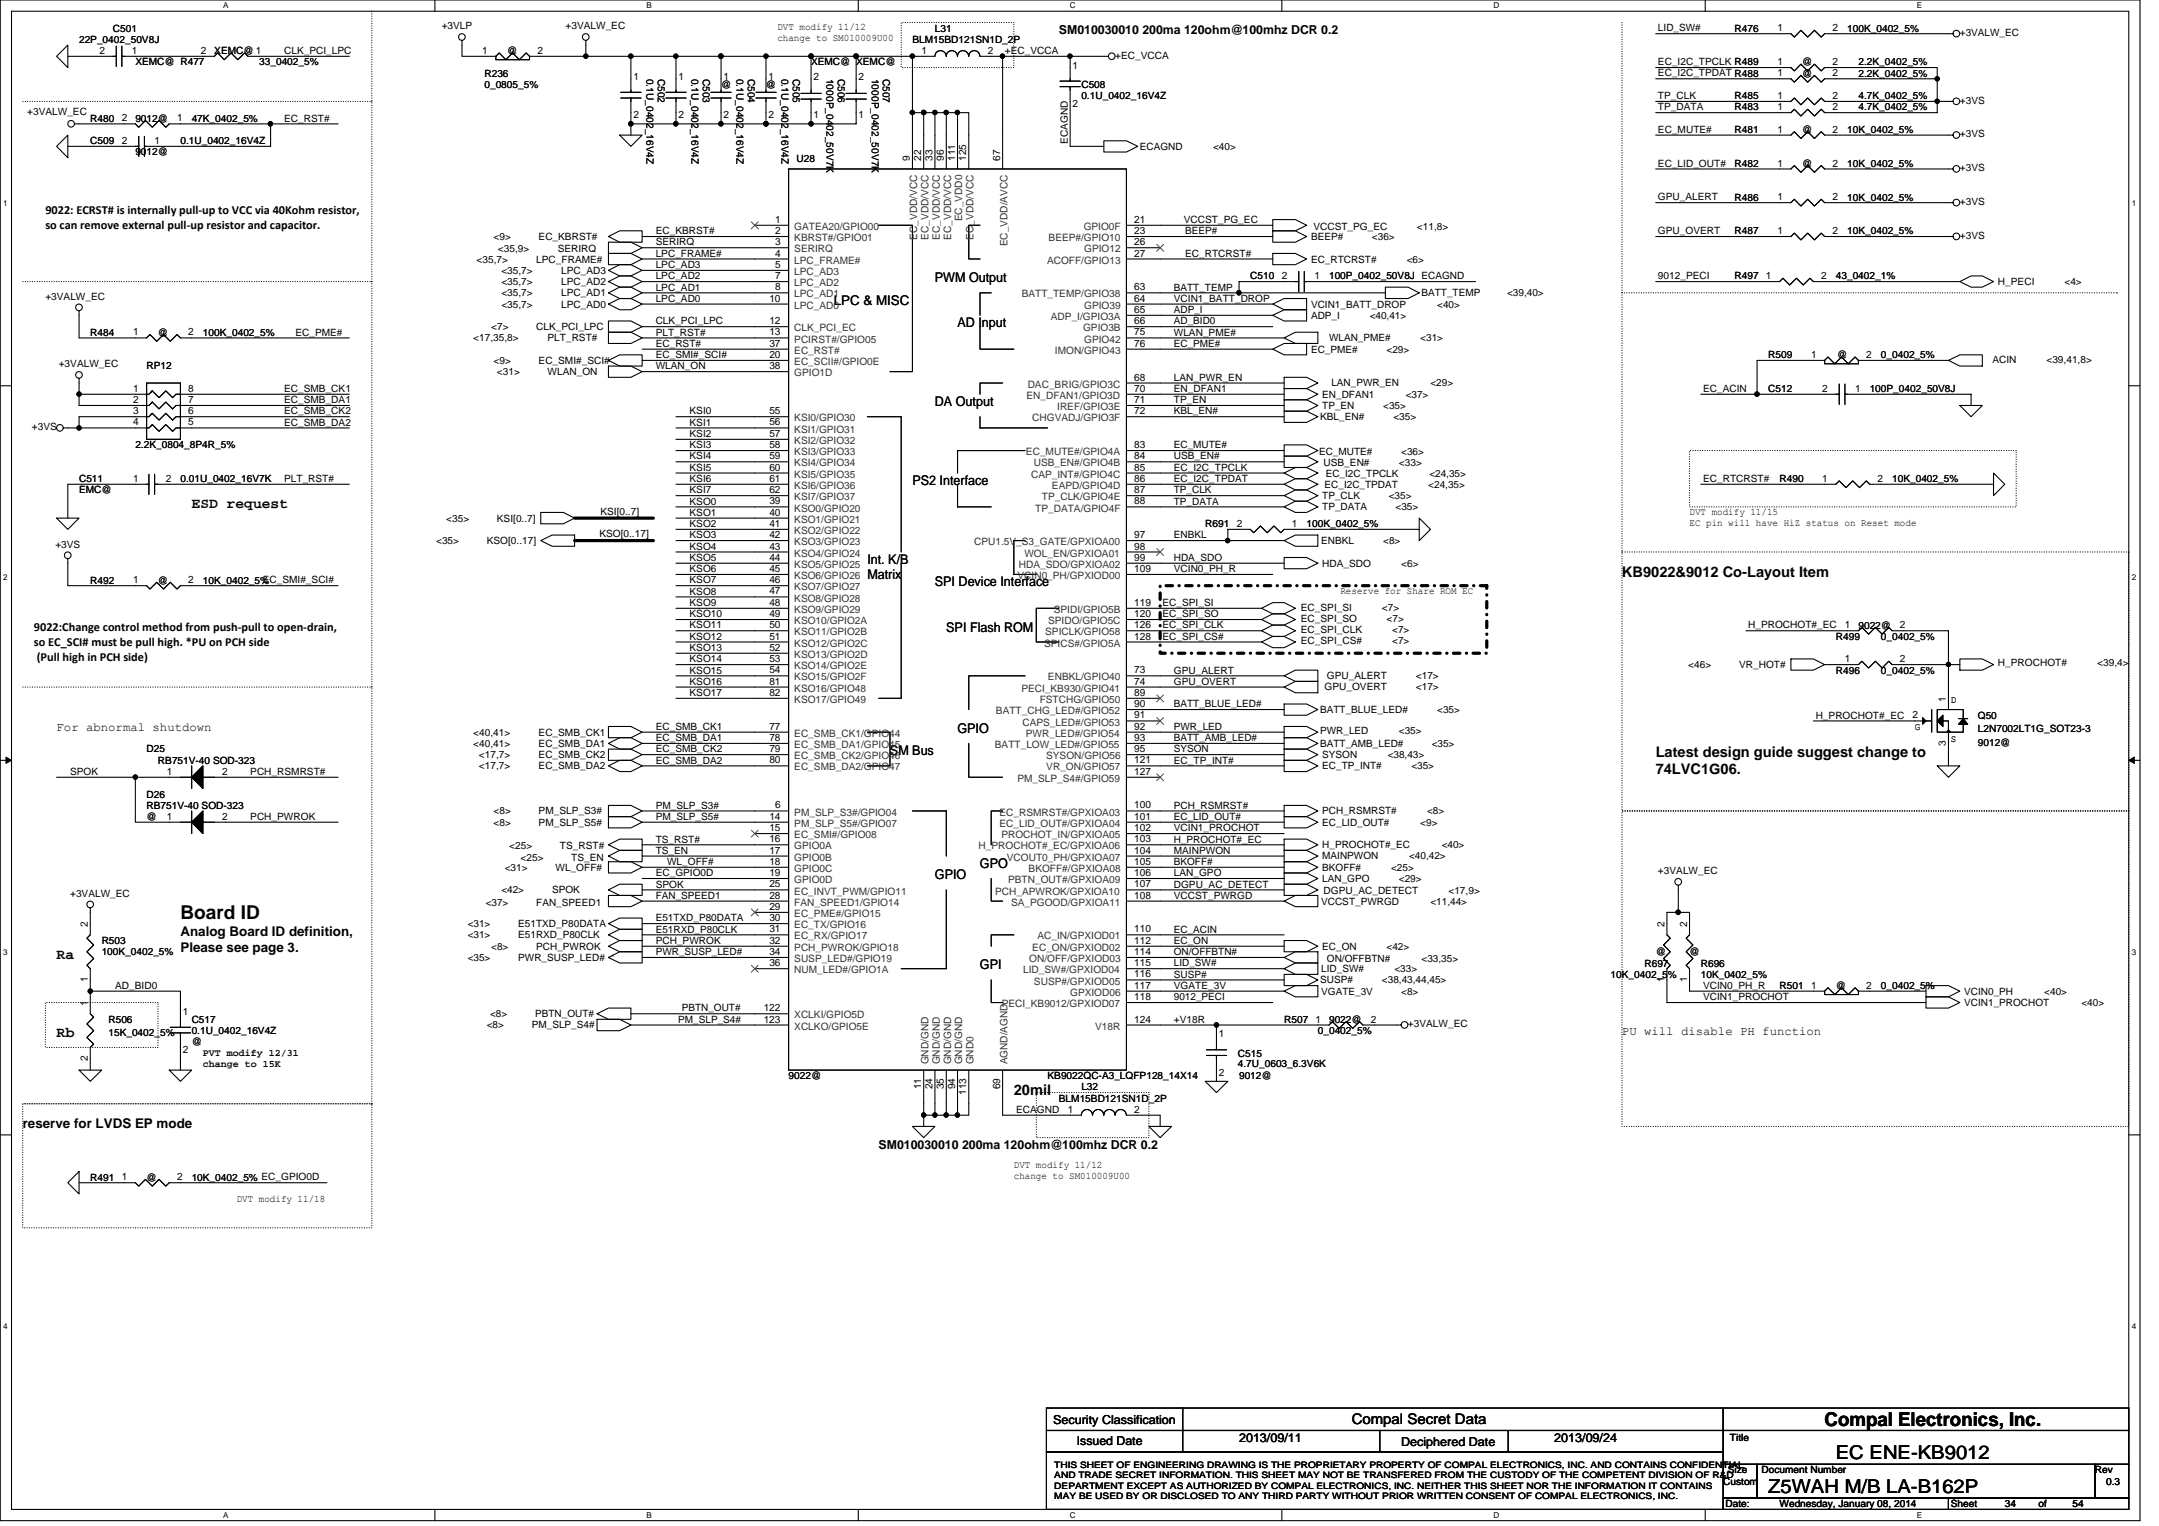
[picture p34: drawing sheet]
<svg xmlns="http://www.w3.org/2000/svg" width="297mm" height="210mm" viewBox="0 0 297 210" stroke-linecap="round" stroke-linejoin="round" font-family="sans-serif">
<defs><g id="words">
<g font-size="2.6">
<text x="24.8" y="126.4">Board ID</text>
<text x="251" y="196.1">Compal Electronics, Inc.</text>
<text x="252.6" y="200.7">EC ENE-KB9012</text>
<text x="243.3" y="205.3">Z5WAH M/B LA-B162P</text>
</g>
<g font-size="2">
<text x="26.4" y="69.9">ESD request</text>
<text x="223.2" y="79.3">KB9022&amp;9012 Co-Layout Item</text>
<text x="227.8" y="104.1">Latest design guide suggest change to</text>
<text x="227.8" y="106.5">74LVC1G06.</text>
<text x="7.8" y="131.8">Ra</text>
<text x="7.8" y="142.7">Rb</text>
<text x="139.5" y="150.6">20mil</text>
<text x="186" y="195.9">Compal Secret Data</text>
</g>
<g font-size="1.8">
<text x="114.7" y="41.9">LPC &amp; MISC</text>
<text x="128.6" y="38.8">PWM Output</text>
<text x="131.7" y="45">AD Input</text>
<text x="128.6" y="55.9">DA Output</text>
<text x="125.5" y="66.7">PS2 Interface</text>
<text x="119.3" y="77.6">Int. K/B</text>
<text x="119.3" y="79.7">Matrix</text>
<text x="128.6" y="80.7">SPI Device Interface</text>
<text x="130.2" y="86.9">SPI Flash ROM</text>
<text x="131.7" y="100.8">GPIO</text>
<text x="122.4" y="103.9">SM Bus</text>
<text x="134.8" y="119.4">GPO</text>
<text x="128.6" y="120.9">GPIO</text>
<text x="24.8" y="128.8">Analog Board ID definition,</text>
<text x="24.8" y="130.9">Please see page 3.</text>
<text x="134.8" y="133.4">GPI</text>
<text x="3.1" y="155.1">reserve for LVDS EP mode</text>
</g>
<g font-size="1.7">
<text x="145.7" y="4.7">SM010030010 200ma 120ohm@100mhz DCR 0.2</text>
<text x="6.2" y="29.5">9022: ECRST# is internally pull‐up to VCC via 40Kohm resistor,</text>
<text x="6.2" y="31.5">so can remove external pull‐up resistor and capacitor.</text>
<text x="4.7" y="86.8">9022:Change control method from push‐pull to open‐drain,</text>
<text x="4.7" y="88.9">so EC_SCI# must be pull high. *PU on PCH side</text>
<text x="5.1" y="90.9">(Pull high in PCH side)</text>
<text x="7.8" y="100.5">For abnormal shutdown</text>
<text x="223.2" y="142.3">PU will disable PH function</text>
<text x="120.9" y="158.1">SM010030010 200ma 120ohm@100mhz DCR 0.2</text>
<text x="144.9" y="195.8">Security Classification</text>
<text x="148.2" y="198.8">Issued Date</text>
<text x="170.5" y="198.3">2013/09/11</text>
<text x="192.8" y="198.9">Deciphered Date</text>
<text x="213.8" y="198.3">2013/09/24</text>
</g>
<g font-size="1.4">
<text x="10.9" y="5.9">22P_0402_50V8J</text>
<text x="15.5" y="4.3">C501</text>
<text x="60.8" y="4">+3VLP</text>
<text x="77.8" y="4">+3VALW_EC</text>
<text x="107" y="4.2">DVT modify 11/12</text>
<text x="107" y="5.7">change to SM010009U00</text>
<text x="125.5" y="5.9">BLM15BD121SN1D_2P</text>
<text x="128.6" y="4.3">L31</text>
<text x="228.1" y="4.3">LID_SW#</text>
<text x="238.7" y="4.3">R476</text>
<text x="244.5" y="4.3">1</text>
<text x="252.1" y="4.3">2</text>
<text x="254.1" y="4.3">100K_0402_5%</text>
<text x="269.6" y="5">+3VALW_EC</text>
<text x="13.7" y="7.4">2</text>
<text x="18.2" y="7.4">1</text>
<text x="18.6" y="9">XEMC@ R477</text>
<text x="27.6" y="7.4">2</text>
<text x="29.5" y="7.5">XEMC@ 1</text>
<text x="35.7" y="9">33_0402_5%</text>
<text x="39.1" y="7.4">CLK_PCI_LPC</text>
<text x="66.4" y="7.4">1</text>
<text x="66.7" y="10.5">R236</text>
<text x="69.8" y="7.5">@</text>
<text x="73.9" y="7.4">2</text>
<text x="87.1" y="11">1</text>
<text x="88.9" y="10.8" transform="rotate(90 88.9 10.8)">0.1U_0402_16V4Z</text>
<text x="90.5" y="10.8" transform="rotate(90 90.5 10.8)">C502</text>
<text x="93.3" y="11">1</text>
<text x="95.1" y="10.8" transform="rotate(90 95.1 10.8)">0.1U_0402_16V4Z</text>
<text x="96.7" y="10.8" transform="rotate(90 96.7 10.8)">C503</text>
<text x="99.5" y="11">1</text>
<text x="101.3" y="10.8" transform="rotate(90 101.3 10.8)">0.1U_0402_16V4Z</text>
<text x="102.9" y="10.8" transform="rotate(90 102.9 10.8)">C504</text>
<text x="105.7" y="11">1</text>
<text x="107.5" y="10.8" transform="rotate(90 107.5 10.8)">0.1U_0402_16V4Z</text>
<text x="109.1" y="10.8" transform="rotate(90 109.1 10.8)">C505</text>
<text x="111.6" y="9">XEMC@ XEMC@</text>
<text x="111.9" y="11">2</text>
<text x="113.7" y="10.8" transform="rotate(90 113.7 10.8)">1000P_0402_50V7K</text>
<text x="115.3" y="10.8" transform="rotate(90 115.3 10.8)">C506</text>
<text x="118.1" y="11">2</text>
<text x="119.9" y="10.8" transform="rotate(90 119.9 10.8)">1000P_0402_50V7K</text>
<text x="121.5" y="10.8" transform="rotate(90 121.5 10.8)">C507</text>
<text x="126.8" y="7.4">1</text>
<text x="135.9" y="7.4">2</text>
<text x="138.3" y="7.4">+EC_VCCA</text>
<text x="147.6" y="9.5">1</text>
<text x="153.4" y="8.1">+EC_VCCA</text>
<text x="228.1" y="9">EC_I2C_TPCLK R489</text>
<text x="228.1" y="10.5">EC_I2C_TPDAT R488</text>
<text x="244.5" y="9">1</text>
<text x="244.5" y="10.5">1</text>
<text x="247.9" y="9">@</text>
<text x="247.9" y="10.5">@</text>
<text x="252.1" y="9">2</text>
<text x="252.1" y="10.5">2</text>
<text x="255.7" y="9">2.2K_0402_5%</text>
<text x="255.7" y="10.5">2.2K_0402_5%</text>
<text x="3.7" y="15.8">+3VALW_EC</text>
<text x="12.4" y="16.7">R480</text>
<text x="16.8" y="16.7">2</text>
<text x="18.6" y="16.7">9012@</text>
<text x="24.4" y="16.7">1</text>
<text x="26.4" y="16.7">47K_0402_5%</text>
<text x="39.1" y="16.7">EC_RST#</text>
<text x="66.7" y="12.1">0_0805_5%</text>
<text x="87.1" y="16.3">2</text>
<text x="93.3" y="16.3">2</text>
<text x="99.2" y="12.1">@</text>
<text x="99.5" y="16.3">2</text>
<text x="105.4" y="12.1">@</text>
<text x="105.7" y="16.3">2</text>
<text x="111.9" y="16.3">1</text>
<text x="118.1" y="16.3">1</text>
<text x="147.6" y="14.7">2</text>
<text x="148.8" y="12.1">C508</text>
<text x="148.8" y="13.6">0.1U_0402_16V4Z</text>
<text x="228.1" y="15.2">TP_DATA</text>
<text x="228.1" y="13.6">TP_CLK</text>
<text x="238.7" y="15.2">R483</text>
<text x="238.7" y="13.6">R485</text>
<text x="244.5" y="15.2">1</text>
<text x="244.5" y="13.6">1</text>
<text x="252.1" y="15.2">2</text>
<text x="252.1" y="13.6">2</text>
<text x="255.7" y="15.2">4.7K_0402_5%</text>
<text x="255.7" y="13.6">4.7K_0402_5%</text>
<text x="269.6" y="14.3">+3VS</text>
<text x="12.4" y="19.8">C509</text>
<text x="16.8" y="19.8">2</text>
<text x="18.6" y="21.4">9012@</text>
<text x="21.2" y="19.8">1</text>
<text x="24.8" y="19.8">0.1U_0402_16V4Z</text>
<text x="109.6" y="22.3">U28</text>
<text x="125.2" y="22.2" transform="rotate(-90 125.2 22.2)">9</text>
<text x="126.7" y="22.2" transform="rotate(-90 126.7 22.2)">22</text>
<text x="128.3" y="22.2" transform="rotate(-90 128.3 22.2)">33</text>
<text x="129.9" y="22.2" transform="rotate(-90 129.9 22.2)">96</text>
<text x="131.4" y="22.2" transform="rotate(-90 131.4 22.2)">111</text>
<text x="132.9" y="22.2" transform="rotate(-90 132.9 22.2)">125</text>
<text x="137.6" y="22.2" transform="rotate(-90 137.6 22.2)">67</text>
<text x="146.9" y="19.8" transform="rotate(-90 146.9 19.8)">ECAGND</text>
<text x="156.8" y="20.6">ECAGND</text>
<text x="166.9" y="20.6">&lt;40&gt;</text>
<text x="228.1" y="18.3">EC_MUTE#</text>
<text x="228.1" y="22.9">EC_LID_OUT#</text>
<text x="238.7" y="22.9">R482</text>
<text x="238.7" y="18.3">R481</text>
<text x="244.5" y="22.9">1</text>
<text x="244.5" y="18.2">1</text>
<text x="247.9" y="22.9">@</text>
<text x="247.9" y="18.3">@</text>
<text x="252.1" y="22.9">2</text>
<text x="252.1" y="18.2">2</text>
<text x="254.1" y="22.9">10K_0402_5%</text>
<text x="254.1" y="18.3">10K_0402_5%</text>
<text x="269.6" y="18.9">+3VS</text>
<text x="269.6" y="23.6">+3VS</text>
<text x="228.1" y="27.6">GPU_ALERT</text>
<text x="238.7" y="27.6">R486</text>
<text x="244.5" y="27.5">1</text>
<text x="252.1" y="27.5">2</text>
<text x="254.1" y="27.6">10K_0402_5%</text>
<text x="269.6" y="28.2">+3VS</text>
<text x="67.9" y="33">&lt;9&gt;</text>
<text x="68.5" y="34.7">&lt;35,9&gt;</text>
<text x="74.1" y="33">EC_KBRST#</text>
<text x="76.7" y="34.7">SERIRQ</text>
<text x="90.2" y="33.8">SERIRQ</text>
<text x="90.2" y="35.3">LPC_FRAME#</text>
<text x="90.2" y="32.2">EC_KBRST#</text>
<text x="106.6" y="30.6">1</text>
<text x="106.6" y="32.2">2</text>
<text x="106.6" y="33.7">3</text>
<text x="106.6" y="35.3">4</text>
<text x="156.1" y="33.7">26</text>
<text x="156.1" y="30.6">21</text>
<text x="156.1" y="35.3">27</text>
<text x="156.1" y="32.2">23</text>
<text x="162.9" y="30.7">VCCST_PG_EC</text>
<text x="163" y="32.2">BEEP#</text>
<text x="163" y="35.3">EC_RTCRST#</text>
<text x="180.4" y="33">BEEP#</text>
<text x="180.7" y="31.6">VCCST_PG_EC</text>
<text x="188.8" y="33">&lt;36&gt;</text>
<text x="194.9" y="31.6">&lt;11,8&gt;</text>
<text x="228.1" y="32.2">GPU_OVERT</text>
<text x="238.7" y="32.2">R487</text>
<text x="244.5" y="32.2">1</text>
<text x="252.1" y="32.2">2</text>
<text x="254.1" y="32.2">10K_0402_5%</text>
<text x="269.6" y="32.9">+3VS</text>
<text x="6.2" y="41.2">+3VALW_EC</text>
<text x="65.6" y="36.1">&lt;35,7&gt;</text>
<text x="69" y="39.2">&lt;35,7&gt;</text>
<text x="69" y="37.7">&lt;35,7&gt;</text>
<text x="69" y="40.7">&lt;35,7&gt;</text>
<text x="73.8" y="36.1">LPC_FRAME#</text>
<text x="77.2" y="39.2">LPC_AD2</text>
<text x="77.2" y="37.7">LPC_AD3</text>
<text x="77.2" y="40.7">LPC_AD1</text>
<text x="90.2" y="40">LPC_AD1</text>
<text x="90.2" y="38.4">LPC_AD2</text>
<text x="90.2" y="36.9">LPC_AD3</text>
<text x="90.2" y="41.5">LPC_AD0</text>
<text x="105.9" y="41.5">10</text>
<text x="106.6" y="36.9">5</text>
<text x="106.6" y="38.4">7</text>
<text x="106.6" y="39.9">8</text>
<text x="156.1" y="39.9">63</text>
<text x="156.1" y="41.5">64</text>
<text x="161.5" y="40">BATT_TEMP</text>
<text x="161.5" y="41.5">VCIN1_BATT_DROP</text>
<text x="172" y="38.4">C510</text>
<text x="176.4" y="38.4">2</text>
<text x="180.4" y="36.1">EC_RTCRST#</text>
<text x="180.8" y="38.4">1</text>
<text x="182.9" y="38.4">100P_0402_50V8J ECAGND</text>
<text x="193.5" y="36.1">&lt;6&gt;</text>
<text x="195.6" y="40.7">BATT_TEMP</text>
<text x="207.3" y="40.7">&lt;39,40&gt;</text>
<text x="228.1" y="38.4">9012_PECI</text>
<text x="238.7" y="38.4">R497</text>
<text x="243" y="38.4">1</text>
<text x="250.6" y="38.4">2</text>
<text x="252.6" y="38.4">43_0402_1%</text>
<text x="274.9" y="39.2">H_PECI</text>
<text x="284" y="39.2">&lt;4&gt;</text>
<text x="12.4" y="46.2">R484</text>
<text x="18.3" y="46.1">1</text>
<text x="21.7" y="46.2">@</text>
<text x="25.9" y="46.1">2</text>
<text x="27.9" y="46.2">100K_0402_5%</text>
<text x="40.6" y="46.2">EC_PME#</text>
<text x="65.1" y="46.9">&lt;17,35,8&gt;</text>
<text x="67.6" y="45.4">&lt;7&gt;</text>
<text x="69" y="42.3">&lt;35,7&gt;</text>
<text x="73.8" y="45.4">CLK_PCI_LPC</text>
<text x="75.3" y="46.9">PLT_RST#</text>
<text x="77.2" y="42.3">LPC_AD0</text>
<text x="90.2" y="44.6">CLK_PCI_LPC</text>
<text x="90.2" y="46.2">PLT_RST#</text>
<text x="90.2" y="47.7">EC_RST#</text>
<text x="105.9" y="44.6">12</text>
<text x="105.9" y="46.1">13</text>
<text x="105.9" y="47.7">37</text>
<text x="156.1" y="46.1">75</text>
<text x="156.1" y="43">65</text>
<text x="156.1" y="44.6">66</text>
<text x="156.1" y="47.7">76</text>
<text x="161.5" y="43.1">ADP_I</text>
<text x="161.5" y="44.6">AD_BID0</text>
<text x="161.5" y="47.7">EC_PME#</text>
<text x="161.5" y="46.2">WLAN_PME#</text>
<text x="180.4" y="43.9">ADP_I</text>
<text x="180.4" y="42.3">VCIN1_BATT_DROP</text>
<text x="182.9" y="46.9">WLAN_PME#</text>
<text x="188.4" y="43.9">&lt;40,41&gt;</text>
<text x="195.4" y="46.9">&lt;31&gt;</text>
<text x="197.7" y="42.3">&lt;40&gt;</text>
<text x="8.1" y="50.5">+3VALW_EC</text>
<text x="18.3" y="53.9">1</text>
<text x="20.2" y="50.8">RP12</text>
<text x="25.9" y="53.9">8</text>
<text x="39.1" y="53.9">EC_SMB_CK1</text>
<text x="67.9" y="50.1">&lt;9&gt;</text>
<text x="68.4" y="51.6">&lt;31&gt;</text>
<text x="74.1" y="50.1">EC_SMI#_SCI#</text>
<text x="75.3" y="51.6">WLAN_ON</text>
<text x="90.2" y="49.3">EC_SMI#_SCI#</text>
<text x="90.2" y="50.8">WLAN_ON</text>
<text x="105.9" y="49.2">20</text>
<text x="105.9" y="50.8">38</text>
<text x="156.1" y="52.3">68</text>
<text x="156.1" y="53.9">70</text>
<text x="161.5" y="53.9">EN_DFAN1</text>
<text x="161.5" y="52.4">LAN_PWR_EN</text>
<text x="180.4" y="48.5">EC_PME#</text>
<text x="183.2" y="53.1">LAN_PWR_EN</text>
<text x="190.8" y="48.5">&lt;29&gt;</text>
<text x="196.8" y="53.1">&lt;29&gt;</text>
<text x="234.3" y="53.9">EC_ACIN</text>
<text x="243.3" y="49.3">R509</text>
<text x="243.3" y="53.9">C512</text>
<text x="249.2" y="49.2">1</text>
<text x="250.7" y="53.9">2</text>
<text x="252.7" y="49.3">@</text>
<text x="255.2" y="53.9">1</text>
<text x="256.8" y="49.2">2</text>
<text x="257.2" y="53.9">100P_0402_50V8J</text>
<text x="258.8" y="49.3">0_0402_5%</text>
<text x="274.1" y="49.9">ACIN</text>
<text x="281.6" y="49.9">&lt;39,41,8&gt;</text>
<text x="4.4" y="59.2">+3VS</text>
<text x="18.3" y="55.4">2</text>
<text x="18.3" y="57">3</text>
<text x="18.3" y="58.5">4</text>
<text x="25.9" y="55.4">7</text>
<text x="25.9" y="57">6</text>
<text x="25.9" y="58.5">5</text>
<text x="39.1" y="58.5">EC_SMB_DA2</text>
<text x="39.1" y="57">EC_SMB_CK2</text>
<text x="39.1" y="55.5">EC_SMB_DA1</text>
<text x="94.9" y="58.5">KSI1</text>
<text x="94.9" y="57">KSI0</text>
<text x="105.9" y="57">55</text>
<text x="105.9" y="58.5">56</text>
<text x="156.1" y="55.4">71</text>
<text x="156.1" y="57">72</text>
<text x="161.5" y="55.5">TP_EN</text>
<text x="161.5" y="57">KBL_EN#</text>
<text x="181.6" y="57.8">KBL_EN#</text>
<text x="181.9" y="54.7">EN_DFAN1</text>
<text x="181.9" y="56.2">TP_EN</text>
<text x="190.3" y="56.2">&lt;35&gt;</text>
<text x="191.7" y="57.8">&lt;35&gt;</text>
<text x="193.4" y="54.7">&lt;37&gt;</text>
<text x="18.6" y="61.7">2.2K_0804_8P4R_5%</text>
<text x="94.9" y="61.7">KSI3</text>
<text x="94.9" y="63.2">KSI4</text>
<text x="94.9" y="60.1">KSI2</text>
<text x="94.9" y="64.7">KSI5</text>
<text x="105.9" y="60.1">57</text>
<text x="105.9" y="61.6">58</text>
<text x="105.9" y="63.2">59</text>
<text x="105.9" y="64.7">60</text>
<text x="156.1" y="61.6">83</text>
<text x="156.1" y="63.2">84</text>
<text x="156.1" y="64.7">85</text>
<text x="161.5" y="61.7">EC_MUTE#</text>
<text x="161.5" y="63.2">USB_EN#</text>
<text x="161.5" y="64.7">EC_I2C_TPCLK</text>
<text x="181.5" y="62.6">EC_MUTE#</text>
<text x="182.1" y="64.2">USB_EN#</text>
<text x="182.4" y="65.6">EC_I2C_TPCLK</text>
<text x="192.5" y="64.2">&lt;33&gt;</text>
<text x="192.8" y="62.6">&lt;36&gt;</text>
<text x="196.7" y="65.6">&lt;24,35&gt;</text>
<text x="10.9" y="66.3">C511</text>
<text x="10.9" y="67.9">EMC@</text>
<text x="18.3" y="66.3">1</text>
<text x="22.8" y="66.3">2</text>
<text x="24.8" y="66.3">0.01U_0402_16V7K</text>
<text x="39.1" y="66.3">PLT_RST#</text>
<text x="61.4" y="71.7">&lt;35&gt;</text>
<text x="68.4" y="71.7">KSI[0..7]</text>
<text x="82.6" y="70.8">KSI[0..7]</text>
<text x="94.9" y="66.3">KSI6</text>
<text x="94.9" y="67.9">KSI7</text>
<text x="94.9" y="71">KSO1</text>
<text x="94.9" y="69.4">KSO0</text>
<text x="105.9" y="69.4">39</text>
<text x="105.9" y="70.9">40</text>
<text x="105.9" y="66.3">61</text>
<text x="105.9" y="67.8">62</text>
<text x="156.1" y="67.8">87</text>
<text x="156.1" y="69.4">88</text>
<text x="156.1" y="66.3">86</text>
<text x="161.5" y="69.4">TP_DATA</text>
<text x="161.5" y="67.9">TP_CLK</text>
<text x="161.5" y="66.3">EC_I2C_TPDAT</text>
<text x="181.9" y="70.2">TP_DATA</text>
<text x="181.9" y="68.6">TP_CLK</text>
<text x="182.2" y="67.1">EC_I2C_TPDAT</text>
<text x="191.1" y="68.6">&lt;35&gt;</text>
<text x="192" y="70.2">&lt;35&gt;</text>
<text x="196.5" y="67.1">&lt;24,35&gt;</text>
<text x="232.5" y="70.8">DVT modify 11/15</text>
<text x="234.3" y="66.3">EC_RTCRST#</text>
<text x="244.8" y="66.3">R490</text>
<text x="250.7" y="66.3">1</text>
<text x="258.3" y="66.3">2</text>
<text x="260.3" y="66.3">10K_0402_5%</text>
<text x="7.6" y="75.3">+3VS</text>
<text x="60" y="74.8">&lt;35&gt;</text>
<text x="67" y="74.8">KSO[0..17]</text>
<text x="82.5" y="73.9">KSO[0..17]</text>
<text x="94.9" y="75.6">KSO4</text>
<text x="94.9" y="74">KSO3</text>
<text x="94.9" y="72.5">KSO2</text>
<text x="94.9" y="77.2">KSO5</text>
<text x="105.9" y="72.5">41</text>
<text x="105.9" y="74">42</text>
<text x="105.9" y="75.6">43</text>
<text x="105.9" y="77.1">44</text>
<text x="156.1" y="75.6">98</text>
<text x="156.1" y="74">97</text>
<text x="156.1" y="77.1">99</text>
<text x="161.5" y="77.2">HDA_SDO</text>
<text x="161.5" y="74">ENBKL</text>
<text x="165.8" y="72.5">R691</text>
<text x="170.2" y="72.5">2</text>
<text x="177.8" y="72.5">1</text>
<text x="179.8" y="72.5">100K_0402_5%</text>
<text x="181.8" y="74.8">ENBKL</text>
<text x="181.9" y="77.9">HDA_SDO</text>
<text x="190.3" y="74.8">&lt;8&gt;</text>
<text x="192.8" y="77.9">&lt;6&gt;</text>
<text x="232.5" y="72.3">EC pin will have HiZ status on Reset mode</text>
<text x="12.4" y="80.3">R492</text>
<text x="18.3" y="80.2">1</text>
<text x="21.7" y="80.3">@</text>
<text x="25.9" y="80.2">2</text>
<text x="27.9" y="80.3">10K_0402_5%</text>
<text x="36.1" y="80.2">EC_SMI#_SCI#</text>
<text x="94.9" y="81.8">KSO8</text>
<text x="94.9" y="83.4">KSO9</text>
<text x="94.9" y="78.7">KSO6</text>
<text x="94.9" y="80.2">KSO7</text>
<text x="105.9" y="78.7">45</text>
<text x="105.9" y="80.2">46</text>
<text x="105.9" y="81.8">47</text>
<text x="105.9" y="83.3">48</text>
<text x="156.1" y="78.7">109</text>
<text x="156.1" y="83.3">119</text>
<text x="159.9" y="83.4">EC_SPI_SI</text>
<text x="161.5" y="78.7">VCIN0_PH_R</text>
<text x="179" y="84">EC_SPI_SI</text>
<text x="184.4" y="81.7">Reserve for Share ROM EC</text>
<text x="190.1" y="84">&lt;7&gt;</text>
<text x="94.9" y="89.5">KSO13</text>
<text x="94.9" y="88">KSO12</text>
<text x="94.9" y="84.9">KSO10</text>
<text x="94.9" y="86.4">KSO11</text>
<text x="105.9" y="84.9">49</text>
<text x="105.9" y="86.4">50</text>
<text x="105.9" y="88">51</text>
<text x="105.9" y="89.5">52</text>
<text x="156.1" y="84.9">120</text>
<text x="156.1" y="88">128</text>
<text x="156.1" y="86.4">126</text>
<text x="159.9" y="84.9">EC_SPI_SO</text>
<text x="159.9" y="86.4">EC_SPI_CLK</text>
<text x="159.9" y="88">EC_SPI_CS#</text>
<text x="179" y="85.5">EC_SPI_SO</text>
<text x="179" y="87.1">EC_SPI_CLK</text>
<text x="179" y="88.6">EC_SPI_CS#</text>
<text x="190.8" y="85.5">&lt;7&gt;</text>
<text x="191.5" y="87.1">&lt;7&gt;</text>
<text x="191.5" y="88.6">&lt;7&gt;</text>
<text x="240.5" y="86.4">H_PROCHOT#_EC</text>
<text x="252.6" y="88">R499</text>
<text x="253.8" y="86.4">1</text>
<text x="255.7" y="86.5">9022@</text>
<text x="258.8" y="88">0_0402_5%</text>
<text x="261.4" y="86.4">2</text>
<text x="94.9" y="95.7">KSO17</text>
<text x="94.9" y="94.2">KSO16</text>
<text x="94.9" y="92.6">KSO15</text>
<text x="94.9" y="91.1">KSO14</text>
<text x="105.9" y="91.1">53</text>
<text x="105.9" y="92.6">54</text>
<text x="105.9" y="94.2">81</text>
<text x="105.9" y="95.7">82</text>
<text x="156.1" y="95.7">89</text>
<text x="156.1" y="94.2">74</text>
<text x="156.1" y="92.6">73</text>
<text x="161.5" y="92.6">GPU_ALERT</text>
<text x="161.5" y="94.2">GPU_OVERT</text>
<text x="182.2" y="95">GPU_OVERT</text>
<text x="182.6" y="93.4">GPU_ALERT</text>
<text x="194.8" y="93.4">&lt;17&gt;</text>
<text x="194.8" y="95">&lt;17&gt;</text>
<text x="232.3" y="91.9">&lt;46&gt;</text>
<text x="239.3" y="91.9">VR_HOT#</text>
<text x="252.6" y="92.7">R496</text>
<text x="253.8" y="91.1">1</text>
<text x="258.8" y="92.7">0_0402_5%</text>
<text x="261.4" y="91.1">2</text>
<text x="274.9" y="91.6">H_PROCHOT#</text>
<text x="288.5" y="91.6">&lt;39,4&gt;</text>
<text x="65.1" y="101.2">&lt;40,41&gt;</text>
<text x="74.1" y="101.2">EC_SMB_CK1</text>
<text x="90.2" y="100.4">EC_SMB_CK1</text>
<text x="90.2" y="101.9">EC_SMB_DA1</text>
<text x="105.9" y="100.4">77</text>
<text x="105.9" y="101.9">78</text>
<text x="156.1" y="97.3">90</text>
<text x="156.1" y="100.4">92</text>
<text x="156.1" y="98.8">91</text>
<text x="156.1" y="101.9">93</text>
<text x="161.5" y="100.4">PWR_LED</text>
<text x="161.5" y="101.9">BATT_AMB_LED#</text>
<text x="161.5" y="97.3">BATT_BLUE_LED#</text>
<text x="181.6" y="101">PWR_LED</text>
<text x="181.6" y="98.1">BATT_BLUE_LED#</text>
<text x="192.5" y="101">&lt;35&gt;</text>
<text x="197.7" y="98.1">&lt;35&gt;</text>
<text x="249.8" y="98.8">H_PROCHOT#_EC</text>
<text x="263.1" y="98.8">2</text>
<text x="263.4" y="100.4">G</text>
<text x="267.7" y="96.5" transform="rotate(-90 267.7 96.5)">1</text>
<text x="268.4" y="96.7">D</text>
<text x="272.1" y="98.8">Q50</text>
<text x="272.1" y="100.7">L2N7002LT1G_SOT23-3</text>
<text x="9.6" y="106.6">SPOK</text>
<text x="20.2" y="103.5">D25</text>
<text x="21.7" y="105.1">RB751V-40 SOD-323</text>
<text x="23" y="106.6">1</text>
<text x="30.6" y="106.6">2</text>
<text x="34.4" y="106.6">PCH_RSMRST#</text>
<text x="65.1" y="102.7">&lt;40,41&gt;</text>
<text x="65.9" y="105.8">&lt;17,7&gt;</text>
<text x="65.9" y="104.3">&lt;17,7&gt;</text>
<text x="74.1" y="102.7">EC_SMB_DA1</text>
<text x="74.1" y="105.8">EC_SMB_DA2</text>
<text x="74.1" y="104.3">EC_SMB_CK2</text>
<text x="90.2" y="105">EC_SMB_DA2</text>
<text x="90.2" y="103.5">EC_SMB_CK2</text>
<text x="105.9" y="103.5">79</text>
<text x="105.9" y="105">80</text>
<text x="156.1" y="103.5">95</text>
<text x="156.1" y="105">121</text>
<text x="156.1" y="106.6">127</text>
<text x="161.5" y="103.5">SYSON</text>
<text x="161.5" y="105">EC_TP_INT#</text>
<text x="181.6" y="102.7">BATT_AMB_LED#</text>
<text x="181.9" y="104.3">SYSON</text>
<text x="181.9" y="105.8">EC_TP_INT#</text>
<text x="190.9" y="104.3">&lt;38,43&gt;</text>
<text x="194.2" y="105.8">&lt;35&gt;</text>
<text x="197" y="102.7">&lt;35&gt;</text>
<text x="267.7" y="102.6" transform="rotate(-90 267.7 102.6)">3</text>
<text x="268.4" y="102.1">S</text>
<text x="272.1" y="102.6">9012@</text>
<text x="20.2" y="109.7">D26</text>
<text x="20.2" y="111.3">RB751V-40 SOD-323</text>
<text x="20.2" y="112.8">@</text>
<text x="23" y="112.8">1</text>
<text x="30.6" y="112.8">2</text>
<text x="34.4" y="112.8">PCH_PWROK</text>
<text x="67.9" y="112">&lt;8&gt;</text>
<text x="67.9" y="113.6">&lt;8&gt;</text>
<text x="74.1" y="112">PM_SLP_S3#</text>
<text x="74.1" y="113.6">PM_SLP_S5#</text>
<text x="90.2" y="112.8">PM_SLP_S5#</text>
<text x="90.2" y="111.2">PM_SLP_S3#</text>
<text x="105.9" y="112.8">14</text>
<text x="106.6" y="111.2">6</text>
<text x="156.1" y="111.2">100</text>
<text x="156.1" y="112.8">101</text>
<text x="161.5" y="111.2">PCH_RSMRST#</text>
<text x="161.5" y="112.8">EC_LID_OUT#</text>
<text x="181.9" y="112">PCH_RSMRST#</text>
<text x="181.9" y="113.6">EC_LID_OUT#</text>
<text x="195.4" y="113.6">&lt;9&gt;</text>
<text x="196.3" y="112">&lt;8&gt;</text>
<text x="69.4" y="119.8">&lt;31&gt;</text>
<text x="70.1" y="116.8">&lt;25&gt;</text>
<text x="71.6" y="118.4">&lt;25&gt;</text>
<text x="76.4" y="119.8">WL_OFF#</text>
<text x="77" y="116.8">TS_RST#</text>
<text x="78.6" y="118.4">TS_EN</text>
<text x="90.2" y="117.4">TS_EN</text>
<text x="90.2" y="115.9">TS_RST#</text>
<text x="91.8" y="119">WL_OFF#</text>
<text x="105.9" y="114.3">15</text>
<text x="105.9" y="115.9">16</text>
<text x="105.9" y="117.4">17</text>
<text x="105.9" y="119">18</text>
<text x="156.1" y="119">105</text>
<text x="156.1" y="117.4">104</text>
<text x="156.1" y="114.3">102</text>
<text x="156.1" y="115.9">103</text>
<text x="161.5" y="119">BKOFF#</text>
<text x="161.5" y="115.9">H_PROCHOT#_EC</text>
<text x="161.5" y="114.3">VCIN1_PROCHOT</text>
<text x="161.5" y="117.4">MAINPWON</text>
<text x="181.9" y="119.8">BKOFF#</text>
<text x="181.9" y="116.7">H_PROCHOT#_EC</text>
<text x="181.9" y="118.2">MAINPWON</text>
<text x="191.4" y="119.8">&lt;25&gt;</text>
<text x="193.9" y="118.2">&lt;40,42&gt;</text>
<text x="198.3" y="116.7">&lt;40&gt;</text>
<text x="9.6" y="123.3">+3VALW_EC</text>
<text x="66.8" y="124.6">&lt;37&gt;</text>
<text x="69" y="122.9">&lt;42&gt;</text>
<text x="73.8" y="124.6">FAN_SPEED1</text>
<text x="76" y="122.9">SPOK</text>
<text x="90.2" y="123.6">FAN_SPEED1</text>
<text x="90.2" y="122.1">SPOK</text>
<text x="90.2" y="120.5">EC_GPIO0D</text>
<text x="105.9" y="120.5">19</text>
<text x="105.9" y="122.1">25</text>
<text x="105.9" y="123.6">28</text>
<text x="105.9" y="125.2">29</text>
<text x="156.1" y="120.5">106</text>
<text x="156.1" y="122.1">107</text>
<text x="156.1" y="123.6">108</text>
<text x="161.5" y="122.1">DGPU_AC_DETECT</text>
<text x="161.5" y="123.6">VCCST_PWRGD</text>
<text x="161.5" y="120.5">LAN_GPO</text>
<text x="181.8" y="124.4">VCCST_PWRGD</text>
<text x="181.9" y="121.3">LAN_GPO</text>
<text x="182.1" y="123">DGPU_AC_DETECT</text>
<text x="192.5" y="121.3">&lt;29&gt;</text>
<text x="196.8" y="124.4">&lt;11,44&gt;</text>
<text x="199.3" y="123">&lt;17,9&gt;</text>
<text x="228.1" y="120.2">+3VALW_EC</text>
<text x="12.1" y="127.5" transform="rotate(-90 12.1 127.5)">2</text>
<text x="14" y="129.8">R503</text>
<text x="14" y="131.4">100K_0402_5%</text>
<text x="64.3" y="129.1">&lt;31&gt;</text>
<text x="64.3" y="127.5">&lt;31&gt;</text>
<text x="67.6" y="130.6">&lt;8&gt;</text>
<text x="71.3" y="129.1">E51RXD_P80CLK</text>
<text x="71.3" y="127.5">E51TXD_P80DATA</text>
<text x="73.8" y="130.6">PCH_PWROK</text>
<text x="90.2" y="128.3">E51RXD_P80CLK</text>
<text x="90.2" y="126.7">E51TXD_P80DATA</text>
<text x="90.2" y="131.4">PWR_SUSP_LED#</text>
<text x="90.2" y="129.8">PCH_PWROK</text>
<text x="105.9" y="126.7">30</text>
<text x="105.9" y="128.2">31</text>
<text x="105.9" y="129.8">32</text>
<text x="105.9" y="131.4">34</text>
<text x="156.1" y="129.8">112</text>
<text x="156.1" y="128.2">110</text>
<text x="156.1" y="131.4">114</text>
<text x="161.5" y="128.3">EC_ACIN</text>
<text x="161.5" y="129.8">EC_ON</text>
<text x="161.5" y="131.4">ON/OFFBTN#</text>
<text x="181.9" y="130.6">EC_ON</text>
<text x="190.8" y="130.6">&lt;42&gt;</text>
<text x="227.8" y="131.4">@</text>
<text x="229" y="127.5" transform="rotate(-90 229 127.5)">2</text>
<text x="232.1" y="127.5" transform="rotate(-90 232.1 127.5)">2</text>
<text x="232.4" y="131.4">@</text>
<text x="12.1" y="135.1" transform="rotate(-90 12.1 135.1)">1</text>
<text x="15.9" y="136">AD_BID0</text>
<text x="64.3" y="132.2">&lt;35&gt;</text>
<text x="71.3" y="132.2">PWR_SUSP_LED#</text>
<text x="105.9" y="132.9">36</text>
<text x="156.1" y="136">117</text>
<text x="156.1" y="137.6">118</text>
<text x="156.1" y="132.9">115</text>
<text x="156.1" y="134.5">116</text>
<text x="161.5" y="134.5">SUSP#</text>
<text x="161.5" y="137.6">9012_PECI</text>
<text x="161.5" y="132.9">LID_SW#</text>
<text x="161.5" y="136">VGATE_3V</text>
<text x="181.6" y="135.3">SUSP#</text>
<text x="181.8" y="133.7">LID_SW#</text>
<text x="181.8" y="136.8">VGATE_3V</text>
<text x="182.6" y="132.3">ON/OFFBTN#</text>
<text x="190.1" y="135.3">&lt;38,43,44,45&gt;</text>
<text x="191.9" y="133.7">&lt;33&gt;</text>
<text x="192.8" y="136.8">&lt;8&gt;</text>
<text x="195.6" y="132.3">&lt;33,35&gt;</text>
<text x="221.6" y="134.5">10K_0402_5%</text>
<text x="226.2" y="132.9">R697</text>
<text x="229" y="135.1" transform="rotate(-90 229 135.1)">1</text>
<text x="232.1" y="135.1" transform="rotate(-90 232.1 135.1)">1</text>
<text x="234" y="132.9">R696</text>
<text x="234" y="134.5">10K_0402_5%</text>
<text x="234.3" y="136">VCIN0_PH_R</text>
<text x="234.3" y="137.6">VCIN1_PROCHOT</text>
<text x="244.8" y="136">R501</text>
<text x="249.2" y="136">1</text>
<text x="252.6" y="136">@</text>
<text x="256.8" y="136">2</text>
<text x="258.8" y="136">0_0402_5%</text>
<text x="270.3" y="136.8">VCIN0_PH</text>
<text x="281.3" y="136.8">&lt;40&gt;</text>
<text x="12.1" y="138.4" transform="rotate(-90 12.1 138.4)">1</text>
<text x="14.9" y="140.7">R506</text>
<text x="14.9" y="142.6">15K_0402_5%</text>
<text x="25.2" y="139.6">1</text>
<text x="26.4" y="140.7">C517</text>
<text x="26.4" y="142.2">0.1U_0402_16V4Z</text>
<text x="26.4" y="143.8">@</text>
<text x="67" y="141.5">&lt;8&gt;</text>
<text x="67.4" y="139.9">&lt;8&gt;</text>
<text x="73.2" y="141.5">PM_SLP_S4#</text>
<text x="73.6" y="139.9">PBTN_OUT#</text>
<text x="93.3" y="140.7">PM_SLP_S4#</text>
<text x="93.8" y="139.1">PBTN_OUT#</text>
<text x="105.1" y="139.1">122</text>
<text x="105.1" y="140.7">123</text>
<text x="156.1" y="140.7">124</text>
<text x="161.5" y="140.7">+V18R</text>
<text x="167.7" y="142.7">1</text>
<text x="176.7" y="140.7">R507</text>
<text x="181" y="140.7">1</text>
<text x="181.3" y="142.2">0_0402_5%</text>
<text x="182.9" y="140.7">9022@</text>
<text x="188.6" y="140.7">2</text>
<text x="193.7" y="141.3">+3VALW_EC</text>
<text x="270.3" y="138.4">VCIN1_PROCHOT</text>
<text x="286.4" y="138.4">&lt;40&gt;</text>
<text x="12.1" y="145.9" transform="rotate(-90 12.1 145.9)">2</text>
<text x="25.2" y="144.9">2</text>
<text x="27.9" y="145.2">PVT modify 12/31</text>
<text x="27.9" y="146.8">change to 15K</text>
<text x="108.5" y="148.4">9022@</text>
<text x="126.7" y="149.8" transform="rotate(-90 126.7 149.8)">11</text>
<text x="128.3" y="149.8" transform="rotate(-90 128.3 149.8)">24</text>
<text x="129.9" y="149.8" transform="rotate(-90 129.9 149.8)">35</text>
<text x="131.4" y="149.8" transform="rotate(-90 131.4 149.8)">94</text>
<text x="137.6" y="149.8" transform="rotate(-90 137.6 149.8)">69</text>
<text x="144.1" y="148.4">KB9022QC-A3_LQFP128_14X14</text>
<text x="148.8" y="150">L32</text>
<text x="167.7" y="148">2</text>
<text x="170.3" y="145.3">C515</text>
<text x="170.3" y="146.7">4.7U_0603_6.3V6K</text>
<text x="170.5" y="148.4">9012@</text>
<text x="132.9" y="150.6" transform="rotate(-90 132.9 150.6)">113</text>
<text x="139.8" y="153.1">ECAGND</text>
<text x="145.7" y="151.5">BLM15BD121SN1D_2P</text>
<text x="146.9" y="153.1">1</text>
<text x="156.1" y="153.1">2</text>
<text x="139.5" y="160.7">DVT modify 11/12</text>
<text x="12.4" y="162.4">R491</text>
<text x="16.8" y="162.3">1</text>
<text x="20.2" y="162.4">@</text>
<text x="24.4" y="162.3">2</text>
<text x="26.4" y="162.4">10K_0402_5% EC_GPIO0D</text>
<text x="32.6" y="165.3">DVT modify 11/18</text>
<text x="139.5" y="162.2">change to SM010009U00</text>
<text x="237.7" y="202.7">Size</text>
<text x="238" y="198.2">Title</text>
<text x="242.4" y="202.7">Document Number</text>
<text x="288.2" y="202.7">Rev</text>
<text x="237.1" y="204.2">Custom</text>
<text x="237.4" y="207.3">Date:</text>
<text x="244.8" y="207.3">Wednesday, January 08, 2014</text>
<text x="268.4" y="207.3">Sheet</text>
<text x="275.8" y="207.3">34</text>
<text x="280.5" y="207.3">of</text>
<text x="285.1" y="207.3">54</text>
<text x="289.8" y="204.2">0.3</text>
</g>
<g font-size="1.4" fill="#333">
<text x="109.3" y="31.6">GATEA20/GPIO00</text>
<text x="109.3" y="33.2">KBRST#/GPIO01</text>
<text x="109.3" y="34.7">SERIRQ</text>
<text x="126.2" y="33" transform="rotate(-90 126.2 33)">EC_VDD/VCC</text>
<text x="127.7" y="33" transform="rotate(-90 127.7 33)">EC_VDD/VCC</text>
<text x="129.3" y="33" transform="rotate(-90 129.3 33)">EC_VDD/VCC</text>
<text x="130.8" y="33" transform="rotate(-90 130.8 33)">EC_VDD/VCC</text>
<text x="132.4" y="30.4" transform="rotate(-90 132.4 30.4)">EC_VDD0</text>
<text x="133.9" y="33" transform="rotate(-90 133.9 33)">EC_VDD/VCC</text>
<text x="138.6" y="33.9" transform="rotate(-90 138.6 33.9)">EC_VDD/AVCC</text>
<text x="144.3" y="33.2">BEEP#/GPIO10</text>
<text x="149.1" y="31.6">GPIO0F</text>
<text x="149.2" y="34.7">GPIO12</text>
<text x="109.3" y="36.3">LPC_FRAME#</text>
<text x="109.3" y="37.8">LPC_AD3</text>
<text x="109.3" y="39.4">LPC_AD2</text>
<text x="109.3" y="40.9">LPC_AD1</text>
<text x="140.6" y="40.9">BATT_TEMP/GPIO38</text>
<text x="144.1" y="36.3">ACOFF/GPIO13</text>
<text x="109.3" y="42.5">LPC_AD0</text>
<text x="109.3" y="45.6">CLK_PCI_EC</text>
<text x="109.3" y="47.1">PCIRST#/GPIO05</text>
<text x="144.6" y="44">ADP_I/GPIO3A</text>
<text x="149" y="45.6">GPIO3B</text>
<text x="149.2" y="42.5">GPIO39</text>
<text x="149.2" y="47.1">GPIO42</text>
<text x="109.3" y="50.2">EC_SCII#/GPIO0E</text>
<text x="109.3" y="48.7">EC_RST#</text>
<text x="109.3" y="51.8">GPIO1D</text>
<text x="141.4" y="53.3">DAC_BRIG/GPIO3C</text>
<text x="145.1" y="48.7">IMON/GPIO43</text>
<text x="109.3" y="58">KSI0/GPIO30</text>
<text x="109.3" y="59.5">KSI1/GPIO31</text>
<text x="141.2" y="54.9">EN_DFAN1/GPIO3D</text>
<text x="142" y="58">CHGVADJ/GPIO3F</text>
<text x="145.5" y="56.4">IREF/GPIO3E</text>
<text x="109.3" y="61.1">KSI2/GPIO32</text>
<text x="109.3" y="62.6">KSI3/GPIO33</text>
<text x="109.3" y="64.2">KSI4/GPIO34</text>
<text x="109.3" y="65.7">KSI5/GPIO35</text>
<text x="141.2" y="62.6">EC_MUTE#/GPIO4A</text>
<text x="141.9" y="65.7">CAP_INT#/GPIO4C</text>
<text x="142.2" y="64.2">USB_EN#/GPIO4B</text>
<text x="109.3" y="70.4">KSO0/GPIO20</text>
<text x="109.3" y="71.9">KSO1/GPIO21</text>
<text x="109.3" y="67.2">KSI6/GPIO36</text>
<text x="109.3" y="68.8">KSI7/GPIO37</text>
<text x="142.4" y="70.4">TP_DATA/GPIO4F</text>
<text x="143.3" y="68.8">TP_CLK/GPIO4E</text>
<text x="144.7" y="67.2">EAPD/GPIO4D</text>
<text x="109.3" y="73.4">KSO2/GPIO22</text>
<text x="109.3" y="75">KSO3/GPIO23</text>
<text x="109.3" y="76.6">KSO4/GPIO24</text>
<text x="134" y="75">CPU1.5V_S3_GATE/GPXIOA00</text>
<text x="140.9" y="76.6">WOL_EN/GPXIOA01</text>
<text x="109.3" y="78.1">KSO5/GPIO25</text>
<text x="109.3" y="79.7">KSO6/GPIO26</text>
<text x="109.3" y="81.2">KSO7/GPIO27</text>
<text x="109.3" y="82.7">KSO8/GPIO28</text>
<text x="140" y="79.7">VCIN0_PH/GPXIOD00</text>
<text x="140.2" y="78.1">HDA_SDO/GPXIOA02</text>
<text x="109.3" y="84.3">KSO9/GPIO29</text>
<text x="109.3" y="85.9">KSO10/GPIO2A</text>
<text x="109.3" y="87.4">KSO11/GPIO2B</text>
<text x="109.3" y="88.9">KSO12/GPIO2C</text>
<text x="143.7" y="88.9">SPICS#/GPIO5A</text>
<text x="143.8" y="87.4">SPICLK/GPIO58</text>
<text x="144.2" y="85.9">SPIDO/GPIO5C</text>
<text x="145" y="84.3">SPIDI/GPIO5B</text>
<text x="109.3" y="90.5">KSO13/GPIO2D</text>
<text x="109.3" y="92.1">KSO14/GPIO2E</text>
<text x="109.3" y="93.6">KSO15/GPIO2F</text>
<text x="109.3" y="95.1">KSO16/GPIO48</text>
<text x="140.5" y="95.1">PECI_KB930/GPIO41</text>
<text x="144.2" y="93.6">ENBKL/GPIO40</text>
<text x="109.3" y="101.3">EC_SMB_CK1/GPIO44</text>
<text x="109.3" y="96.7">KSO17/GPIO49</text>
<text x="137" y="98.2">BATT_CHG_LED#/GPIO52</text>
<text x="140.7" y="99.8">CAPS_LED#/GPIO53</text>
<text x="141.1" y="101.3">PWR_LED#/GPIO54</text>
<text x="143" y="96.7">FSTCHG/GPIO50</text>
<text x="109.3" y="102.9">EC_SMB_DA1/GPIO45</text>
<text x="109.3" y="104.4">EC_SMB_CK2/GPIO46</text>
<text x="109.3" y="106">EC_SMB_DA2/GPIO47</text>
<text x="136.9" y="102.9">BATT_LOW_LED#/GPIO55</text>
<text x="140" y="107.5">PM_SLP_S4#/GPIO59</text>
<text x="143.9" y="104.4">SYSON/GPIO56</text>
<text x="144" y="106">VR_ON/GPIO57</text>
<text x="109.3" y="112.2">PM_SLP_S3#/GPIO04</text>
<text x="109.3" y="113.7">PM_SLP_S5#/GPIO07</text>
<text x="137.5" y="112.2">EC_RSMRST#/GPXIOA03</text>
<text x="137.5" y="113.7">EC_LID_OUT#/GPXIOA04</text>
<text x="109.3" y="115.3">EC_SMI#/GPIO08</text>
<text x="109.3" y="116.8">GPIO0A</text>
<text x="109.3" y="118.4">GPIO0B</text>
<text x="109.3" y="119.9">GPIO0C</text>
<text x="134.6" y="116.8">H_PROCHOT#_EC/GPXIOA06</text>
<text x="137.8" y="115.3">PROCHOT_IN/GPXIOA05</text>
<text x="138.5" y="118.4">VCOUT0_PH/GPXIOA07</text>
<text x="141.5" y="119.9">BKOFF#/GPXIOA08</text>
<text x="109.3" y="121.5">GPIO0D</text>
<text x="109.3" y="123">EC_INVT_PWM/GPIO11</text>
<text x="109.3" y="124.6">FAN_SPEED1/GPIO14</text>
<text x="136.9" y="123">PCH_APWROK/GPXIOA10</text>
<text x="138.7" y="121.5">PBTN_OUT#/GPXIOA09</text>
<text x="139.1" y="124.6">SA_PGOOD/GPXIOA11</text>
<text x="109.3" y="126.1">EC_PME#/GPIO15</text>
<text x="109.3" y="127.7">EC_TX/GPIO16</text>
<text x="109.3" y="129.2">EC_RX/GPIO17</text>
<text x="109.3" y="130.8">PCH_PWROK/GPIO18</text>
<text x="142" y="130.8">EC_ON/GPXIOD02</text>
<text x="142.7" y="129.2">AC_IN/GPXIOD01</text>
<text x="109.3" y="132.3">SUSP_LED#/GPIO19</text>
<text x="109.3" y="133.9">NUM_LED#/GPIO1A</text>
<text x="140.8" y="133.9">LID_SW#/GPXIOD04</text>
<text x="141.6" y="132.3">ON/OFF/GPXIOD03</text>
<text x="142.3" y="135.4">SUSP#/GPXIOD05</text>
<text x="147.2" y="137">GPXIOD06</text>
<text x="109.3" y="140.1">XCLKI/GPIO5D</text>
<text x="109.3" y="141.6">XCLKO/GPIO5E</text>
<text x="137.8" y="138.5">PECI_KB9012/GPXIOD07</text>
<text x="150.7" y="141.6">V18R</text>
<text x="127.7" y="146.4" transform="rotate(-90 127.7 146.4)">GND/GND</text>
<text x="129.3" y="146.4" transform="rotate(-90 129.3 146.4)">GND/GND</text>
<text x="130.8" y="146.4" transform="rotate(-90 130.8 146.4)">GND/GND</text>
<text x="132.4" y="146.4" transform="rotate(-90 132.4 146.4)">GND/GND</text>
<text x="133.9" y="146.4" transform="rotate(-90 133.9 146.4)">GND0</text>
<text x="138.6" y="146.4" transform="rotate(-90 138.6 146.4)">AGND/AGND</text>
</g>
<g font-size="1.2">
<text x="145.1" y="201.9">THIS SHEET OF ENGINEERING DRAWING IS THE PROPRIETARY PROPERTY OF COMPAL ELECTRONICS, INC. AND CONTAINS CONFIDENTIAL</text>
<text x="145.1" y="203.4">AND TRADE SECRET INFORMATION. THIS SHEET MAY NOT BE TRANSFERED FROM THE CUSTODY OF THE COMPETENT DIVISION OF R&amp;D</text>
<text x="145.1" y="204.8">DEPARTMENT EXCEPT AS AUTHORIZED BY COMPAL ELECTRONICS, INC. NEITHER THIS SHEET NOR THE INFORMATION IT CONTAINS</text>
<text x="145.1" y="206.2">MAY BE USED BY OR DISCLOSED TO ANY THIRD PARTY WITHOUT PRIOR WRITTEN CONSENT OF COMPAL ELECTRONICS, INC.</text>
</g>
<g font-size="1.1">
<text x="30.7" y="1.2">A</text>
<text x="89" y="1.2">B</text>
<text x="147.2" y="1.2">C</text>
<text x="205.5" y="1.2">D</text>
<text x="263.7" y="1.2">E</text>
<text x=".4" y="28.3">1</text>
<text x="293.3" y="28.3">1</text>
<text x=".4" y="79.8">2</text>
<text x="293.3" y="79.8">2</text>
<text x=".4" y="131.3">3</text>
<text x="293.3" y="131.3">3</text>
<text x=".4" y="182.9">4</text>
<text x="293.3" y="182.9">4</text>
<text x="30.7" y="208.8">A</text>
<text x="89" y="208.8">B</text>
<text x="147.2" y="208.8">C</text>
<text x="205.5" y="208.8">D</text>
<text x="263.7" y="208.8">E</text>
</g>
</g></defs>
<path d="M0 0h294.4v209.2h-294.4zM1.6 1.5h291.3v206.1h-291.3z" fill="none" stroke="#000" stroke-width=".15"/>
<g fill="#fff">
<path d="M30.7 .2h.8v1.2h-.8z"/>
<path d="M30.7 207.8h.8v1.2h-.8z"/>
</g>
<path d="M59.8 0v1.5M59.8 207.6v1.6" fill="none" stroke="#000" stroke-width=".15"/>
<g fill="#fff">
<path d="M89 .2h.7v1.2h-.7z"/>
<path d="M89 207.8h.7v1.2h-.7z"/>
</g>
<path d="M118.1 0v1.5M118.1 207.6v1.6" fill="none" stroke="#000" stroke-width=".15"/>
<g fill="#fff">
<path d="M147.2 .2h.8v1.2h-.8z"/>
<path d="M147.2 207.8h.8v1.2h-.8z"/>
</g>
<path d="M176.4 0v1.5M176.4 207.6v1.6" fill="none" stroke="#000" stroke-width=".15"/>
<g fill="#fff">
<path d="M205.5 .2h.8v1.2h-.8z"/>
<path d="M205.5 207.8h.8v1.2h-.8z"/>
</g>
<path d="M234.6 0v1.5M234.6 207.6v1.6" fill="none" stroke="#000" stroke-width=".15"/>
<g fill="#fff">
<path d="M263.7 .2h.8v1.2h-.8z"/>
<path d="M263.7 207.8h.8v1.2h-.8z"/>
<path d="M.4 27.3h.6v1.2h-.6z"/>
<path d="M293.3 27.3h.6v1.2h-.6z"/>
<path d="M.4 78.8h.6v1.3h-.6z"/>
<path d="M293.3 78.8h.6v1.3h-.6z"/>
</g>
<path d="M0 53.1h1.6M292.9 53.1h1.5" fill="none" stroke="#000" stroke-width=".15"/>
<g fill="#fff">
<path d="M.4 130.3h.6v1.3h-.6z"/>
<path d="M293.3 130.3h.6v1.3h-.6z"/>
</g>
<path d="M0 104.6h1.6M292.9 104.6h1.5" fill="none" stroke="#000" stroke-width=".15"/>
<path d="M.8 104.1l.8 .5-.8 .4zM292.9 104.6l.7-.5v.9z" fill="#000" stroke="#000" stroke-width=".14"/>
<g fill="#fff">
<path d="M.4 181.9h.6v1.2h-.6z"/>
<path d="M293.3 181.9h.6v1.2h-.6z"/>
</g>
<g fill="none" stroke="#000" stroke-width=".15">
<path d="M7.8 7.7l1.5-1.5v3.1zM10.3 17h8.3l.5 .5 .9-.9 1 .9 .9-.9 .9 .9 .5-.5h23.2M16 7.7h-6.7M16 6.3v2.8M16.8 7.7h12.7l.4-.4 1 .9 .9-.9 .9 .9 1-.9 .4 .4h14M16.8 6.3v2.8M19.1 18.8v2.7M19.9 18.8v2.7M37.2 17v3.1h-17.3M63.6 5.6v2.1h4.6M68.2 7.7l.5-.4 .9 .9 .9-.9 1 .9 .9-.9 .5 .4M68.2 7.7v.5h4.7v-.5"/>
<path d="M80.6 5.6v2.1M85.3 18.6h3l-1.5 1.5zM85.4 13.5h2.8M85.4 12.7h2.8M86.8 7.7v5M86.8 13.5v5.1M91.6 13.5h2.8M91.6 12.7h2.8M93 7.7v5M93 13.5v3.5M97.8 13.5h2.8M97.8 12.7h2.8"/>
<path d="M99.2 7.7v5M99.2 13.5v3.5M104 13.5h2.8M104 12.7h2.8M105.4 13.5v3.5M105.4 7.7v5M110.2 12.8h2.8M110.2 13.6h2.8M111.6 7.7v5.1M111.6 13.6v3.4M116.4 12.8h2.8M116.4 13.6h2.8"/>
<path d="M117.8 13.6v3.4h-31M117.8 7.7v5.1M125.5 7.7v15.5M127.1 15.5v7.7M128.6 15.5v7.7M130.2 15.5v7.7M131.7 7.7a.77 .77 0 0 0-.8-.7 .77 .77 0 0 0-.7 .7 .77 .77 0 0 0-.8-.7 .77 .77 0 0 0-.8 .7h-55.7M131.7 7.7a.76 .76 0 0 1 .8-.7 .76 .76 0 0 1 .8 .7M131.7 15.5h-6.2M131.7 15.5v7.7M131.7 15.5h1.6v7.7M133.3 7.7a.76 .76 0 0 1 .7-.7 .76 .76 0 0 1 .8 .7"/>
<path d="M134.8 7.7h17.7M137.9 7.7v15.5M145.8 11.9h2.8M145.8 11.2h2.8M147.2 7.7v3.5M147.2 11.9v8.2h4.7M151.9 19.4h3.1l1.5 .7-1.5 .8h-3.1zM227.8 4.6h18.6l.5 .5 .9-.9 .9 .9 .9-.9 1 .9 .4-.5h17.7M227.8 9.3h18.6l.5 .5 .9-1 .9 1 .9-1 1 1 .4-.5h15.5v1.5M227.8 10.8h18.6l.5 .5 .9-.9 .9 .9 .9-.9 1 .9 .4-.5h15.5M227.8 18.6h18.6l.5-.5 .9 1 .9-1 .9 1 1-1 .4 .5h17.7M227.8 13.9h18.6l.5-.4 .9 .9 .9-.9 .9 .9 1-.9 .4 .4h17.7"/>
<path d="M266.5 10.8v4.7h-15.5l-.4-.5-1 1-.9-1-.9 1-.9-1-.5 .5h-18.6M7.8 20.1l1.5-1.5v3.1zM9.3 20.1h9.8M83.7 34.9h3.1l1.5 .7-1.5 .8h-3.1zM83.7 38.7l1.6-.7h1.5l1.5 .7-1.5 .8h-1.5zM83.7 37.2l1.6-.8h1.5l1.5 .8-1.5 .8h-1.5zM83.7 33.3h3.1l1.5 .8-1.5 .8h-3.1zM83.7 32.5l1.6-.7h3v1.5h-3zM88.3 34.1h20.2M88.3 38.7h20.2M88.3 37.2h20.2M88.3 35.6h20.2"/>
<path d="M88.3 32.5h20.2M103.8 31h4.7M108.5 23.2h46.5v124h-46.5zM120.9 31h4.6v20.1h-3.1M134.8 31h-1.5v4.6h1.5M155 34.1h4.6M155 35.6h20.1M155 32.5h20.1M155 31h20.1M175.1 31.7h3.1l1.6 .8-1.6 .8h-3.1zM175.1 34.9h3.1l1.6 .7-1.6 .8h-3.1zM175.1 30.2h3.1l1.6 .8-1.6 .7h-3.1z"/>
<path d="M178.7 38.7h-8.2v1.6M178.7 37.3v2.8M179.4 38.7h23.6M179.4 37.3v2.8M190.6 39.5h3.1l1.6 .8-1.6 .8h-3.1zM227.8 27.9h18.6l.5-.5 .9 .9 .9-.9 .9 .9 1-.9 .4 .5h17.7M227.8 32.5h18.6l.5-.4 .9 .9 .9-.9 .9 .9 1-.9 .4 .4h17.7M227.8 23.2h18.6l.5-.4 .9 .9 .9-.9 .9 .9 1-.9 .4 .4h17.7M269.6 38.7l1.6-.7h1.5l1.6 .7-1.6 .8h-1.5zM269.6 38.7h-20.1l-.5-.4-.9 .9-.9-.9-1 .9-.9-.9-.5 .4h-17M8.7 58.9h11.8l.5-.5 .9 .9 .9-.9 .9 .9 .5-.4h23.9M10.9 42.8v3.7h9.3l.4-.5 1 .9 .9-.9 .9 .9 1-.9 .4 .5h23.3"/>
<path d="M10.9 54.2h9.6l.5-.4 .9 .9 .9-.9 .9 .9 .5-.5h23.9M10.9 52v3.8h9.6l.5-.5 .9 .9 .9-.9 .9 .9 .5-.4h23.9M20.2 52.7h4.6v7.7h-4.6zM21 53.8l-.2 .1M21 55.3l-.2 .2M21 56.9l-.2 .1M48.1 57.3h-23.9l-.5 .5-.9-.9-.9 .9-.9-.9-.5 .4h-9.6v1.6M83.7 41.8l1.6-.7h1.5l1.5 .7-1.5 .8h-1.5zM83.7 40.3l1.6-.8h1.5l1.5 .8-1.5 .8h-1.5zM83.7 44.2h3.1l1.5 .7-1.5 .8h-3.1zM83.7 45.7h3.1l1.5 .8-1.5 .7h-3.1zM83.7 50.4h3.1l1.5 .7-1.5 .8h-3.1z"/>
<path d="M83.7 49.6l1.6-.8h3v1.6h-3zM88.3 44.9h20.2M88.3 40.3h20.2M88.3 46.5h20.2M88.3 41.8h20.2M88.3 49.6h20.2M88.3 48h20.2M93 58.9h15.5M93 57.3h15.5M108.5 51.1h-20.2M119.3 57.3h4.7v18.6M134.8 44.9v3.1h4.7"/>
<path d="M134.8 57.3v1.6h9.3M136.4 40.3h-1.6v3.1M137.9 52.7h-3.1v1.5M155 44.9h20.1M155 40.3h35.6M155 46.5h21.7M155 41.8h20.1M155 48h20.1M155 57.3h21.7M155 43.4h20.1M155 55.8h21.7M155 52.7h21.7"/>
<path d="M175.1 43.4l1.6-.8h3.1v1.6h-3.1zM175.1 48l1.6-.8h3.1v1.6h-3.1zM175.1 41.8l1.6-.7h3.1v1.5h-3.1zM176.7 46.5l1.5-.8h3.1v1.5h-3.1zM176.7 56.6h3.1l1.5 .7-1.5 .8h-3.1zM176.7 53.4h3.1l1.5 .8-1.5 .8h-3.1zM176.7 51.9h3.1l1.5 .8-1.5 .7h-3.1zM176.7 55h3.1l1.5 .8-1.5 .8h-3.1zM176.7 54.2h-21.7M234 54.2h19M251 49.6l.5-.5 .9 .9 1-.9 .9 .9 .9-.9 .5 .5M251 49.6v.4h4.7v-.4"/>
<path d="M251 49.6h-9.3v4.6M253 52.8v2.8M253.8 54.2h17.4v1.6M253.8 52.8v2.8M255.7 49.6h12.4M268.1 49.6l1.5-.8h3.1v1.6h-3.1zM269.6 55.8h3.1l-1.5 1.5zM7.8 71.3h3.1l-1.6 1.5zM9.3 76.9v3.7h10.9l.4 .4 1-.9 .9 .9 .9-.9 1 .9 .4-.4h21.7M20.5 66.6h-11.2v4.7M20.5 65.2v2.8M21.3 65.2v2.8"/>
<path d="M48.1 66.6h-26.8M74.4 70.5h3.1l1.6 .8-1.6 .8h-3.1zM74.4 74.4l1.6-.8h3.1v1.5h-3.1zM93 62h15.5M93 66.6h15.5M93 68.2h15.5M93 63.5h15.5M93 60.4h15.5M93 65.1h15.5M93 75.9h15.5M93 71.3h15.5M93 69.7h15.5"/>
<path d="M93 74.4h15.5M93 79h15.5M93 72.8h15.5M93 77.5h15.5M124 77.5v18.6h-3.1M131.7 66.6v3.1h4.7M141 62h-9.3v3.1M141 74.4h-1.5v4.6h3.1M155 62h21.7M155 66.6h21.7M155 68.2h21.7M155 65.1h21.7"/>
<path d="M155 75.9h4.6M155 74.4h21.7M155 79h20.1M155 77.5h21.7M176.7 61.2h3.1l1.5 .8-1.5 .7h-3.1zM176.7 76.7h3.1l1.5 .8-1.5 .7h-3.1zM176.7 69.7l1.5-.8h1.6l1.5 .8-1.5 .8h-1.6zM176.7 68.2l1.5-.8h1.6l1.5 .8-1.5 .7h-1.6zM176.7 74.4l1.5-.8h3.1v1.5h-3.1zM176.7 62.7h3.1l1.5 .8-1.5 .8h-3.1zM176.7 66.6l1.5-.8h1.6l1.5 .8-1.5 .8h-1.6zM176.7 65.1l1.5-.8h1.6l1.5 .8-1.5 .7h-1.6z"/>
<path d="M176.7 63.5h-21.7M176.7 69.7h-21.7M195.3 71.3l1.5 1.5-1.5 1.6zM195.3 72.8h-18.6l-.5 .5-.9-1-1 1-.9-1-.9 1-.5-.5h-3.1v1.6M234 66.6h18.6l.4-.5 1 1 .9-1 .9 1 1-1 .4 .5h17.1M274.3 65.1l1.5 1.5-1.5 1.6zM83.7 99.9h3.1l1.5 .8-1.5 .8h-3.1zM93 96.1h15.5M93 94.5h15.5M93 93h15.5M93 82.1h15.5M93 91.4h15.5"/>
<path d="M93 89.9h15.5M93 88.3h15.5M93 83.7h15.5M93 85.2h15.5M93 86.8h15.5M93 80.6h15.5M141 93h-7.7v4.6M145.7 83.7h-3.1v4.6h3.1M155 96.1h4.6M155 94.5h21.7M155 93h21.7M155 88.3h18.6"/>
<path d="M155 83.7h18.6M155 85.2h18.6M155 86.8h18.6M155 99.2h4.6M155 97.6h21.7M173.6 83.7l1.5-.8h1.6l1.5 .8-1.5 .7h-1.6zM173.6 85.2l1.5-.8h1.6l1.5 .8-1.5 .8h-1.6zM173.6 86.8l1.5-.8h1.6l1.5 .8-1.5 .7h-1.6zM173.6 88.3l1.5-.8h1.6l1.5 .8-1.5 .8h-1.6zM176.7 93l1.5-.8h3.1v1.5h-3.1zM176.7 94.5l1.5-.8h3.1v1.6h-3.1zM176.7 99.9h3.1l1.5 .8-1.5 .8h-3.1z"/>
<path d="M176.7 96.8h3.1l1.5 .8-1.5 .8h-3.1zM240.2 86.8h15.5l.5-.5 .9 .9 .9-.9 .9 .9 1-.9 .4 .5h7.8v10.8M246.4 90.6h3.1l1.5 .8-1.5 .8h-3.1zM251 91.4h4.7l.5-.4 .9 .9 .9-.9 .9 .9 1-.9 .4 .4h9.3M265.8 99.2h-16.3M265.8 97.6v3.1M268.1 97.6h-1.6v3.1h1.6v-1.5h-.8M268.1 97.6h2v1.2M269.5 98.8h1.2M269.6 90.6h3.1l1.6 .8-1.6 .8h-3.1zM270.1 99.6v1.1h-2M7.8 106.9h10.8v6.2h7.8"/>
<path d="M26.4 106.9h-7.8M26.4 105.3v3.2M26.4 111.5v3.2M27.9 106.9h18.6M46.5 113.1h-18.6M83.7 102.3l1.6-.8h1.5l1.5 .8-1.5 .7h-1.5zM83.7 105.3l1.6-.7h1.5l1.5 .7-1.5 .8h-1.5zM83.7 103h3.1l1.5 .8-1.5 .8h-3.1zM83.7 110.8h3.1l1.5 .7-1.5 .8h-3.1zM83.7 112.3h3.1l1.5 .8-1.5 .8h-3.1zM83.7 117.8l1.6-.8h3v1.5h-3zM83.7 118.5h3.1l1.5 .8-1.5 .8h-3.1z"/>
<path d="M83.7 116.2l1.6-.8h3v1.6h-3zM88.3 100.7h20.2M88.3 102.3h20.2M88.3 113.1h20.2M88.3 111.5h20.2M88.3 103.8h20.2M88.3 119.3h20.2M88.3 116.2h20.2M88.3 117.8h20.2M103.8 114.7h4.7M108.5 105.3h-20.2M119.3 100.7h3.1v4.6h-3.1"/>
<path d="M125.5 111.5h4.7v6.3M133.3 102.3v4.6h4.6M137.9 111.5h-1.5v4.7M155 100.7h21.7M155 102.3h21.7M155 113.1h21.7M155 111.5h21.7M155 105.3h21.7M155 103.8h21.7M155 119.3h21.7M155 116.2h21.7M155 114.7h21.7"/>
<path d="M155 106.9h4.6M176.7 118.5h3.1l1.5 .8-1.5 .8h-3.1zM176.7 110.8h3.1l1.5 .7-1.5 .8h-3.1zM176.7 103h3.1l1.5 .8-1.5 .8h-3.1zM176.7 101.5h3.1l1.5 .8-1.5 .7h-3.1zM176.7 115.4h3.1l1.5 .8-1.5 .8h-3.1zM176.7 117h3.1l1.5 .8-1.5 .7h-3.1zM176.7 112.3h3.1l1.5 .8-1.5 .8h-3.1zM176.7 104.6h3.1l1.5 .7-1.5 .8h-3.1zM176.7 117.8h-21.7M266.5 105.3h3.1l-1.5 1.6zM267.9 100.7v-.2h.3v.2h-.1"/>
<path d="M268.1 100.7v4.6M12.4 136.3h12.4v5M12.4 124.9v3.7l-.4 .5 .9 .9-.9 .9 .9 .9-.9 1 .4 .4v6.2l.5 .5-.9 .9 .9 1-.9 .9 .9 .9-.5 .5v3.1M82.1 139.4l1.6-.7h3.1v1.5h-3.1zM83.7 130.2l1.6-.8h3v1.5h-3zM83.7 123.2h3.1l1.5 .8-1.5 .7h-3.1zM83.7 128.6l1.6-.8h3v1.6h-3zM83.7 127l1.6-.7h3v1.5h-3zM83.7 131.7l1.6-.8h3v1.6h-3zM83.7 122.4l1.6-.8h3v1.6h-3zM84.3 131.4h.1M86.8 139.4h21.7"/>
<path d="M88.3 131.7h20.2M88.3 127h20.2M88.3 124h20.2M88.3 122.4h20.2M88.3 120.8h20.2M103.8 133.2h4.7M103.8 125.5h4.7M108.5 128.6h-20.2M108.5 130.2h-20.2M130.2 122.4v10.8h-6.2M136.4 134.8v3.1h1.5M136.4 120.8v3.2h1.5"/>
<path d="M139.5 128.6h-3.1v1.6M155 128.6h21.7M155 124h21.7M155 134.8h21.7M155 137.9h20.1M155 136.3h21.7M155 131.7h21.7M155 130.2h21.7M155 133.2h21.7M155 122.4h21.7M176.7 120.8h-21.7M176.7 134h3.1l1.5 .8-1.5 .8h-3.1z"/>
<path d="M176.7 131.7l1.5-.8h3.1v1.6h-3.1zM176.7 121.6h3.1l1.5 .8-1.5 .8h-3.1zM176.7 136.3l1.5-.7h3.1v1.5h-3.1zM176.7 129.4h3.1l1.5 .8-1.5 .7h-3.1zM176.7 133.2l1.5-.7h3.1v1.5h-3.1zM176.7 124l1.5-.8h3.1v1.5h-3.1zM176.7 120.1h3.1l1.5 .7-1.5 .8h-3.1zM230.9 121.8v3.7M251 136.3h-18.6v-3.1l-.4-.4 .9-1-.9-.9 .9-.9-.9-.9 .4-.5v-3.1h-3.1v3.1l.5 .5-.9 .9 .9 .9-.9 .9 .9 1-.5 .4v4.7h35.7M251 136.3l.5-.4 .9 .9 1-.9 .9 .9 .9-.9 .5 .4M251 136.3v.5h4.7v-.5M255.7 136.3h9.3"/>
<path d="M265 137.1h3.1l1.5 .8-1.5 .8h-3.1zM265 135.6h3.1l1.5 .7-1.5 .8h-3.1zM0 156.1h1.6M10.9 147.2h3.1l-1.6 1.5zM23.3 147.2h3.1l-1.6 1.5zM23.4 142.1h2.8M23.4 141.3h2.8M24.8 142.1v5.1M82.1 140.2h3.2l1.5 .8-1.5 .8h-3.2zM86.8 141h21.7M125.5 154.9h3.1l-1.5 1.6zM127.1 147.2v7.7"/>
<path d="M128.6 147.2v6.2M130.2 147.2v6.2M131.7 147.2v6.2M133.3 147.2v6.2h-6.2M137.9 147.2v6.2h10.9M148.8 153.4a.76 .76 0 0 1 .7-.8 .76 .76 0 0 1 .8 .8 .77 .77 0 0 1 .8-.8 .77 .77 0 0 1 .7 .8 .78 .78 0 0 1 .8-.8 .78 .78 0 0 1 .8 .8M153.4 153.4a.76 .76 0 0 1 .8-.8 .76 .76 0 0 1 .8 .8M155 141h27.9l.4-.5 1 1 .9-1 .9 1 .9-1 .5 .5h5.3M155 153.4h4.6v1.5M158.1 154.9h3.1l-1.6 1.6zM165.8 148.7h3.1l-1.5 1.6zM166 145.2h2.8"/>
<path d="M166 144.4h2.8M167.4 141v3.4M167.4 145.2v3.5M292.9 156.1h1.5M9.3 162.7l1.6-1.6v3.1zM10.9 162.7h7.7l.5 .5 .9-1 1 1 .9-1 .9 1 .5-.5h21.7M144 193.7h93.1v3.1h-93.1zM144 196.8h93.1v2.9h-93.1zM144 199.7h93.1v7.9h-93.1zM162.7 193.7v6M189.8 196.8v2.9M207.5 196.8v2.9"/>
<path d="M237.1 193.7h55.8v3.1h-55.8zM237.1 196.8h55.8v4.6h-55.8zM237.1 201.4h4.6v4.7h-4.6zM237.1 206.1h31v1.5h-31zM241.7 201.4h46.5v4.7h-46.5zM268.1 206.1h24.8v1.5h-24.8zM288.2 201.4h4.7v4.7h-4.7z"/>
<circle cx="9.8" cy="17" r=".46"/>
<circle cx="63.5" cy="5.1" r=".46"/>
<circle cx="80.6" cy="5.1" r=".46"/>
<circle cx="153" cy="7.7" r=".46"/>
<circle cx="269.2" cy="13.9" r=".46"/>
<circle cx="269.2" cy="4.6" r=".46"/>
<circle cx="269.2" cy="18.6" r=".46"/>
<circle cx="269.2" cy="32.5" r=".46"/>
<circle cx="269.2" cy="27.9" r=".46"/>
<circle cx="269.2" cy="23.2" r=".46"/>
<circle cx="8.2" cy="58.9" r=".46"/>
<circle cx="10.9" cy="42.3" r=".46"/>
<circle cx="10.9" cy="51.6" r=".46"/>
<circle cx="9.3" cy="76.4" r=".46"/>
<circle cx="12.4" cy="124.4" r=".46"/>
<circle cx="230.9" cy="121.3" r=".46"/>
<circle cx="193.2" cy="141" r=".46"/>
</g>
<g fill="none" stroke="#000" stroke-width=".15" stroke-dasharray="0 .3">
<path d="M3.1 13.9h48.1M51.2 1.5v150.3M51.2 13.9h.1M124 3.1h15.5v6.2h-15.5zM223.2 3.1v72.8M3.1 38.7h48.1M51.2 38.7h.1M223.2 40.3h68.1M291.3 40.3h.1M223.2 75.9h.1M223.2 75.9h69.7v35.6h-69.7zM232.4 62h45v7.7h-45z"/>
<path d="M3.1 94.5h48.1M51.2 94.5h.1M223.2 111.5h69.7v43.4h-69.7zM6.2 137.9h15.5v6.2h-15.5zM3.1 151.8h48.1v17.1h-48.1zM3.1 151.8h48.1M51.2 151.8h.1M142.6 150.3h15.5v6.2h-15.5z"/>
</g>
<path d="M159.6 80.6h45v9.3h-45z" fill="none" stroke="#000" stroke-width=".44" stroke-dasharray=".9 .9 0 .9"/>
<path d="M79.1 74.4h10.8M79.1 71.3h10.8" fill="none" stroke="#000" stroke-width=".44"/>
<g fill="#000" stroke="#000" stroke-width=".15">
<path d="M264.5 98.7l.5 .5-.5 .4zM266.5 99.2l.8-.8v1.5zM270.1 98.8l.6 .8h-1.2zM27.9 111.5v3.2l-1.5-1.6zM27.9 105.3v3.2l-1.5-1.6z"/>
<circle cx="37.2" cy="17" r=".3"/>
<circle cx="80.6" cy="7.7" r=".3"/>
<circle cx="86.8" cy="17" r=".31"/>
<circle cx="86.8" cy="7.7" r=".3"/>
<circle cx="93" cy="17" r=".3"/>
<circle cx="93" cy="7.7" r=".3"/>
<circle cx="99.2" cy="17" r=".3"/>
<circle cx="99.2" cy="7.7" r=".3"/>
<circle cx="105.4" cy="17" r=".3"/>
<circle cx="105.4" cy="7.7" r=".3"/>
<circle cx="111.6" cy="17" r=".3"/>
<circle cx="111.6" cy="7.7" r=".3"/>
<circle cx="117.8" cy="7.7" r=".3"/>
<circle cx="125.5" cy="7.7" r=".3"/>
<circle cx="125.5" cy="15.5" r=".3"/>
<circle cx="127.1" cy="15.5" r=".3"/>
<circle cx="128.6" cy="15.5" r=".3"/>
<circle cx="130.2" cy="15.5" r=".3"/>
<circle cx="131.7" cy="15.5" r=".3"/>
<circle cx="137.9" cy="7.7" r=".3"/>
<circle cx="147.2" cy="7.7" r=".3"/>
<circle cx="266.5" cy="13.9" r=".3"/>
<circle cx="266.5" cy="10.8" r=".3"/>
<circle cx="10.9" cy="54.2" r=".3"/>
<circle cx="10.9" cy="58.9" r=".3"/>
<circle cx="170.4" cy="40.3" r=".3"/>
<circle cx="241.7" cy="54.2" r=".3"/>
<circle cx="168.9" cy="74.4" r=".3"/>
<circle cx="268.1" cy="91.4" r=".3"/>
<circle cx="18.6" cy="106.9" r=".3"/>
<circle cx="12.4" cy="136.3" r=".3"/>
<circle cx="230.9" cy="125.5" r=".3"/>
<circle cx="127.1" cy="153.4" r=".3"/>
<circle cx="128.6" cy="153.4" r=".3"/>
<circle cx="130.2" cy="153.4" r=".3"/>
<circle cx="131.7" cy="153.4" r=".3"/>
<circle cx="167.4" cy="141" r=".3"/>
</g>
<g fill="none" stroke="#4c4c4c" stroke-width=".14">
<path d="M103.4 30.5l.9 1M104.3 30.5l-.9 1M159.1 33.6l1 1M160.1 33.6l-1 1M159.1 75.5l1 .9M160.1 75.5l-1 .9M159.1 95.6l1 .9M159.1 98.7l1 1M160.1 95.6l-1 .9M160.1 98.7l-1 1M103.4 114.2l.9 .9M104.3 114.2l-.9 .9"/>
<path d="M159.1 106.4l1 1M160.1 106.4l-1 1M103.4 125l.9 1M103.4 132.8l.9 .9M104.3 125l-.9 1M104.3 132.8l-.9 .9"/>
</g>
<use href="#words"/>
</svg>
